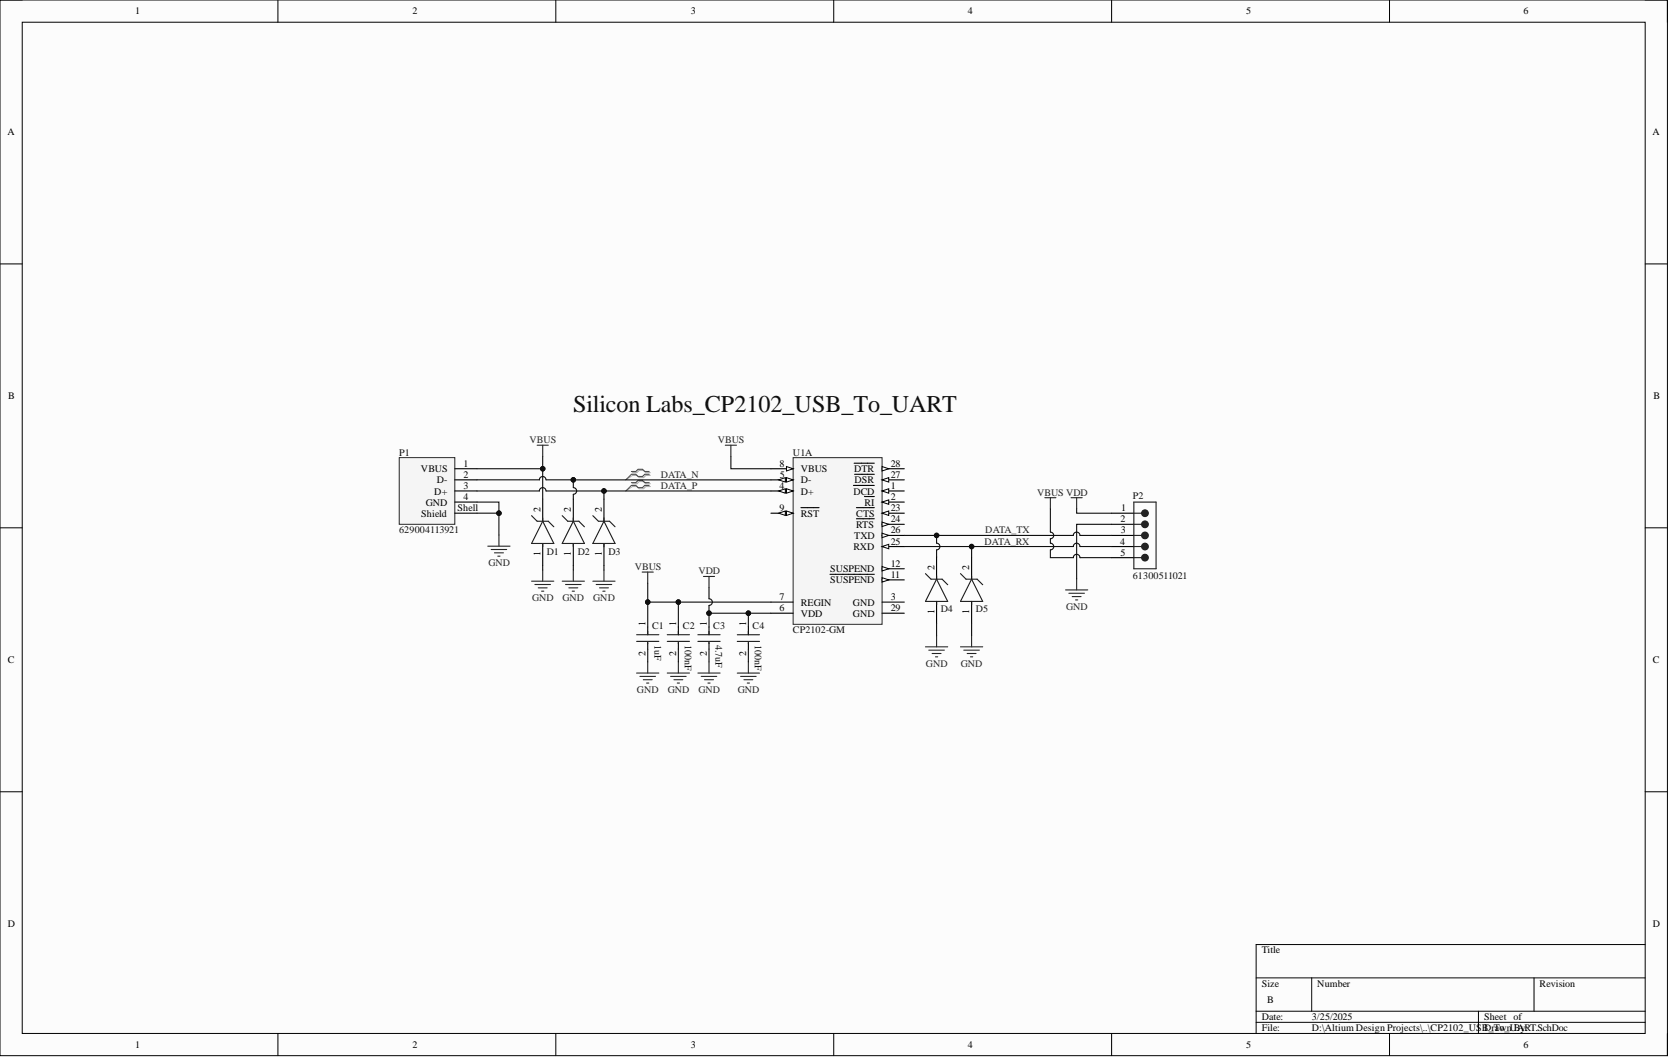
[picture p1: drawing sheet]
<svg xmlns="http://www.w3.org/2000/svg" width="381mm" height="241mm" viewBox="0 0 381 241" stroke-linecap="round" stroke-linejoin="round" font-family="sans-serif">
<defs><g id="words">
<text font-size="5.5" fill="#0e0e0e" x="130.9" y="94">Silicon Labs_CP2102_USB_To_UART</text>
<g font-size="2.3">
<text x="30.9" y="3.3">1</text>
<text x="94.1" y="3.3">2</text>
<text x="157.7" y="3.3">3</text>
<text x="220.9" y="3.3">4</text>
<text x="284.5" y="3.3">5</text>
<text x="347.8" y="3.3">6</text>
<text x="1.7" y="30.9">A</text>
<text x="377.3" y="30.9">A</text>
<text x="1.9" y="91.2">B</text>
<text x="377.4" y="91.2">B</text>
<text x="96.1" y="107.8">VBUS</text>
<text x="105.8" y="106.5">1</text>
<text x="178" y="106.5">8</text>
<text x="182.8" y="107.8">VBUS</text>
<text x="195" y="107.8">DTR</text>
<text x="203.3" y="106.5">28</text>
<text x="99.1" y="112.9">D+</text>
<text x="99.7" y="110.4">D-</text>
<text x="105.8" y="109.1">2</text>
<text x="105.8" y="111.6">3</text>
<text x="178" y="111.6">4</text>
<text x="178.1" y="109.1">5</text>
<text x="182.8" y="112.9">D+</text>
<text x="182.8" y="110.4">D-</text>
<text x="194.8" y="112.9">DCD</text>
<text x="195.1" y="110.4">DSR</text>
<text x="203.3" y="111.6">1</text>
<text x="203.3" y="109.1">27</text>
<text x="96.2" y="118">Shield</text>
<text x="97.2" y="115.4">GND</text>
<text x="104.5" y="116.7">Shell</text>
<text x="105.8" y="114.2">4</text>
<text x="123.4" y="116.9" transform="rotate(-90 123.4 116.9)">2</text>
<text x="130.3" y="116.9" transform="rotate(-90 130.3 116.9)">2</text>
<text x="137.4" y="116.9" transform="rotate(-90 137.4 116.9)">2</text>
<text x="178" y="116.7">9</text>
<text x="182.8" y="118">RST</text>
<text x="195.5" y="118">CTS</text>
<text x="197.3" y="115.4">RI</text>
<text x="203.3" y="114.2">2</text>
<text x="203.3" y="116.7">23</text>
<text x="203.3" y="119.2">24</text>
<text x="255.8" y="119.2">2</text>
<text x="256" y="116.7">1</text>
<text x="194.8" y="125.6">RXD</text>
<text x="195" y="123">TXD</text>
<text x="195.5" y="120.5">RTS</text>
<text x="203.3" y="124.3">25</text>
<text x="203.3" y="121.8">26</text>
<text x="255.7" y="124.3">4</text>
<text x="255.9" y="121.8">3</text>
<text x="123.4" y="126.9" transform="rotate(-90 123.4 126.9)">1</text>
<text x="130.3" y="126.9" transform="rotate(-90 130.3 126.9)">1</text>
<text x="137.4" y="126.9" transform="rotate(-90 137.4 126.9)">1</text>
<text x="189.5" y="130.6">SUSPEND</text>
<text x="203.3" y="131.9">11</text>
<text x="203.3" y="129.4">12</text>
<text x="213.3" y="130.2" transform="rotate(-90 213.3 130.2)">2</text>
<text x="221.3" y="130.2" transform="rotate(-90 221.3 130.2)">2</text>
<text x="255.8" y="126.8">5</text>
<text x="178" y="137">7</text>
<text x="189.5" y="133.2">SUSPEND</text>
<text x="203.3" y="137">3</text>
<text x="147.3" y="142.9" transform="rotate(-90 147.3 142.9)">1</text>
<text x="154.4" y="142.9" transform="rotate(-90 154.4 142.9)">1</text>
<text x="161.4" y="142.9" transform="rotate(-90 161.4 142.9)">1</text>
<text x="170.4" y="142.9" transform="rotate(-90 170.4 142.9)">1</text>
<text x="178" y="139.5">6</text>
<text x="182.8" y="140.8">VDD</text>
<text x="182.8" y="138.3">REGIN</text>
<text x="194.7" y="138.3">GND</text>
<text x="194.7" y="140.8">GND</text>
<text x="203.3" y="139.5">29</text>
<text x="213.3" y="140.2" transform="rotate(-90 213.3 140.2)">1</text>
<text x="221.3" y="140.2" transform="rotate(-90 221.3 140.2)">1</text>
<text x="147.3" y="149.8" transform="rotate(-90 147.3 149.8)">2</text>
<text x="154.4" y="149.8" transform="rotate(-90 154.4 149.8)">2</text>
<text x="161.4" y="149.8" transform="rotate(-90 161.4 149.8)">2</text>
<text x="170.4" y="149.8" transform="rotate(-90 170.4 149.8)">2</text>
<text x="1.8" y="151.4">C</text>
<text x="377.3" y="151.4">C</text>
<text x="1.8" y="211.7">D</text>
<text x="377.3" y="211.7">D</text>
<text x="288" y="217.7">Title</text>
<text x="288" y="225.3">Size</text>
<text x="300.7" y="225.3">Number</text>
<text x="351.5" y="225.3">Revision</text>
<text x="288" y="232.9">Date:</text>
<text x="289.3" y="229.1">B</text>
<text x="299.4" y="232.9">3/25/2025</text>
<text x="338.8" y="232.9">Sheet of</text>
<text x="30.9" y="239.2">1</text>
<text x="94.1" y="239.2">2</text>
<text x="157.7" y="239.2">3</text>
<text x="220.9" y="239.2">4</text>
<text x="284.5" y="239.2">5</text>
<text x="288" y="235.4">File:</text>
<text x="299.4" y="235.4">D:\Altium Design Projects\..\CP2102_USB_To_UART.SchDoc</text>
<text x="338.8" y="235.4">Drawn By:</text>
<text x="347.8" y="239.2">6</text>
</g>
<g font-size="2.3" fill="#262626">
<text x="120.9" y="101.1">VBUS</text>
<text x="163.8" y="101.1">VBUS</text>
<text x="150.8" y="111.6">DATA_P</text>
<text x="150.8" y="109.1">DATA_N</text>
<text x="236.8" y="113.1">VBUS VDD</text>
<text x="224.7" y="124.3">DATA_RX</text>
<text x="224.9" y="121.8">DATA_TX</text>
<text x="111.5" y="129.3">GND</text>
<text x="144.9" y="130.1">VBUS</text>
<text x="159.4" y="131.1">VDD</text>
<text x="121.5" y="137.2">GND</text>
<text x="128.4" y="137.2">GND</text>
<text x="135.4" y="137.2">GND</text>
<text x="243.4" y="139.3">GND</text>
<text x="211.4" y="152.2">GND</text>
<text x="219.3" y="152.2">GND</text>
<text x="145.4" y="158.2">GND</text>
<text x="152.4" y="158.2">GND</text>
<text x="159.4" y="158.2">GND</text>
<text x="168.4" y="158.2">GND</text>
</g>
<g font-size="2.3" fill="#0e0e0e">
<text x="91.1" y="104">P1</text>
<text x="181" y="104">U1A</text>
<text x="258.6" y="113.9">P2</text>
<text x="91.1" y="121.8">629004113921</text>
<text x="124.8" y="126.7">D1</text>
<text x="131.9" y="126.7">D2</text>
<text x="138.9" y="126.7">D3</text>
<text x="258.6" y="132.2">61300511021</text>
<text x="148.9" y="143.6">C1</text>
<text x="155.9" y="143.6">C2</text>
<text x="162.8" y="143.6">C3</text>
<text x="171.8" y="143.6">C4</text>
<text x="214.8" y="139.6">D4</text>
<text x="222.8" y="139.6">D5</text>
<text x="149.4" y="147.1" transform="rotate(90 149.4 147.1)">1uF</text>
<text x="156.3" y="147.1" transform="rotate(90 156.3 147.1)">100nF</text>
<text x="163.3" y="147.1" transform="rotate(90 163.3 147.1)">4.7uF</text>
<text x="172.3" y="147.1" transform="rotate(90 172.3 147.1)">100nF</text>
<text x="181" y="144.6">CP2102-GM</text>
</g>
</g></defs>
<path d="M0 0h380.6v241h-380.6z" fill-rule="evenodd" fill="#fcfcfc"/>
<path d="M0 0h380.6v241h-380.6z" fill="none" stroke="#000" stroke-width=".23"/>
<path d="M5.1 5.1h370.5v230.8h-370.5z" fill-rule="evenodd" fill="#fcfcfc"/>
<g fill="none" stroke="#000" stroke-width=".23">
<path d="M0 0h5.1M63.4 0v5.1M126.9 0v5.1M190.3 0v5.1M253.8 0v5.1M317.2 0v5.1M375.6 0h5v5.1M5.1 5.1h370.5v230.8h-370.5zM0 60.2h5.1M375.6 60.2h5M0 120.5h5.1M375.6 120.5h5"/>
<path d="M0 180.7h5.1M375.6 180.7h5M375.6 215.6h-88.9v20.3M63.4 235.9v5.1M126.9 235.9v5.1M190.3 235.9v5.1M253.8 235.9v5.1M286.7 223.2h88.9M286.7 230.9h88.9M286.7 233.4h88.9M299.4 223.2v7.7M317.2 235.9v5.1"/>
<path d="M337.5 230.9v5M350.2 223.2v7.7M380.6 235.9v5.1"/>
</g>
<path d="M91.1 104.5h12.7v15.2h-12.7z" fill-rule="evenodd" fill="#f5f5f5"/>
<path d="M91.1 104.5h12.7v15.2h-12.7z" fill="none" stroke="#262626" stroke-width=".23"/>
<path d="M103.8 107h5.1M103.8 109.5h5.1M103.8 112.1h5.1M103.8 114.6h5.1M103.8 117.2h5.1M123.9 113.9v5.1M130.9 113.9v5.1M137.9 113.9v5.1M123.9 124.1v5M130.9 124.1v5M137.9 124.1v5" fill="none" stroke="#000" stroke-width=".25"/>
<path d="M121.4 117.7l1.2 1.3h2.6l1.2 1.3M123.9 119l2.5 5.1h-5zM123.9 118.2v.8M128.3 117.7l1.3 1.3h2.5l1.3 1.3M130.9 119l2.5 5.1h-5.1zM130.9 118.2v.8M135.3 117.7l1.3 1.3h2.5l1.3 1.3M137.9 119l2.5 5.1h-5.1zM137.9 118.2v.8M123.9 124.1v.7M130.9 124.1v.7M137.9 124.1v.7" fill="none" stroke="#1c1c1c" stroke-width=".25"/>
<path d="M181.1 104.5h20.3v38h-20.3z" fill-rule="evenodd" fill="#f5f5f5"/>
<path d="M181.1 104.5h20.3v38h-20.3z" fill="none" stroke="#262626" stroke-width=".23"/>
<path d="M201.4 112.1h5" fill="none" stroke="#000" stroke-width=".25"/>
<path d="M201.4 112.1l1.5-.5v1z" fill="#fbfbfb"/>
<path d="M201.4 112.1l1.5-.5v1z" fill="none" stroke="#000" stroke-width=".23"/>
<path d="M194.8 110.8h4.8M201.4 114.6h5" fill="none" stroke="#000" stroke-width=".25"/>
<path d="M201.4 114.6l1.5-.5v1z" fill="#fbfbfb"/>
<path d="M201.4 114.6l1.5-.5v1z" fill="none" stroke="#000" stroke-width=".23"/>
<path d="M176 112.1h5.1M197.3 113.4h2.3M201.4 137.5h5" fill="none" stroke="#000" stroke-width=".25"/>
<path d="M179.5 111.6l1.6 .5-1.6 .5z" fill="#fbfbfb"/>
<path d="M179.5 111.6l1.6 .5-1.6 .5z" fill="none" stroke="#000" stroke-width=".23"/>
<path d="M177.8 112.1l1.5-.5v1z" fill="#fbfbfb"/>
<path d="M177.8 112.1l1.5-.5v1z" fill="none" stroke="#000" stroke-width=".23"/>
<path d="M176 109.5h5.1" fill="none" stroke="#000" stroke-width=".25"/>
<path d="M179.5 109l1.6 .5-1.6 .6z" fill="#fbfbfb"/>
<path d="M179.5 109l1.6 .5-1.6 .6z" fill="none" stroke="#000" stroke-width=".23"/>
<path d="M177.8 109.5l1.5-.5v1.1z" fill="#fbfbfb"/>
<path d="M177.8 109.5l1.5-.5v1.1z" fill="none" stroke="#000" stroke-width=".23"/>
<path d="M176 107h5.1M176 140h5.1M176 137.5h5.1" fill="none" stroke="#000" stroke-width=".25"/>
<path d="M179.5 106.5l1.6 .5-1.6 .5z" fill="#fbfbfb"/>
<path d="M179.5 106.5l1.6 .5-1.6 .5z" fill="none" stroke="#000" stroke-width=".23"/>
<path d="M176 117.2h5.1" fill="none" stroke="#000" stroke-width=".25"/>
<path d="M179.5 116.7l1.6 .5-1.6 .5z" fill="#fbfbfb"/>
<path d="M179.5 116.7l1.6 .5-1.6 .5z" fill="none" stroke="#000" stroke-width=".23"/>
<path d="M177.8 117.2l1.5-.5v1z" fill="#fbfbfb"/>
<path d="M177.8 117.2l1.5-.5v1z" fill="none" stroke="#000" stroke-width=".23"/>
<path d="M182.8 115.9h4.2M201.4 132.4h5" fill="none" stroke="#000" stroke-width=".25"/>
<path d="M201.4 131.9l1.5 .5-1.5 .5z" fill="#fbfbfb"/>
<path d="M201.4 131.9l1.5 .5-1.5 .5z" fill="none" stroke="#000" stroke-width=".23"/>
<path d="M189.5 131.1h10.1M201.4 129.8h5" fill="none" stroke="#000" stroke-width=".25"/>
<path d="M201.4 129.3l1.5 .5-1.5 .6z" fill="#fbfbfb"/>
<path d="M201.4 129.3l1.5 .5-1.5 .6z" fill="none" stroke="#000" stroke-width=".23"/>
<path d="M201.4 117.2h5" fill="none" stroke="#000" stroke-width=".25"/>
<path d="M201.4 117.2l1.5-.5v1z" fill="#fbfbfb"/>
<path d="M201.4 117.2l1.5-.5v1z" fill="none" stroke="#000" stroke-width=".23"/>
<path d="M195.5 115.9h4.1M201.4 119.7h5" fill="none" stroke="#000" stroke-width=".25"/>
<path d="M201.4 119.2l1.5 .5-1.5 .5z" fill="#fbfbfb"/>
<path d="M201.4 119.2l1.5 .5-1.5 .5z" fill="none" stroke="#000" stroke-width=".23"/>
<path d="M195.5 118.4h4.1M201.4 124.8h5" fill="none" stroke="#000" stroke-width=".25"/>
<path d="M201.4 124.8l1.5-.5v1z" fill="#fbfbfb"/>
<path d="M201.4 124.8l1.5-.5v1z" fill="none" stroke="#000" stroke-width=".23"/>
<path d="M201.4 122.2h5" fill="none" stroke="#000" stroke-width=".25"/>
<path d="M201.4 121.7l1.5 .5-1.5 .5z" fill="#fbfbfb"/>
<path d="M201.4 121.7l1.5 .5-1.5 .5z" fill="none" stroke="#000" stroke-width=".23"/>
<path d="M201.4 109.5h5" fill="none" stroke="#000" stroke-width=".25"/>
<path d="M201.4 109.5l1.5-.5v1.1z" fill="#fbfbfb"/>
<path d="M201.4 109.5l1.5-.5v1.1z" fill="none" stroke="#000" stroke-width=".23"/>
<path d="M195.1 108.3h4.5M201.4 107h5" fill="none" stroke="#000" stroke-width=".25"/>
<path d="M201.4 106.5l1.5 .5-1.5 .5z" fill="#fbfbfb"/>
<path d="M201.4 106.5l1.5 .5-1.5 .5z" fill="none" stroke="#000" stroke-width=".23"/>
<path d="M195 105.7h4.6M253.8 119.7h5M253.8 117.2h5M201.4 140h5" fill="none" stroke="#000" stroke-width=".25"/>
<path d="M258.8 119.7h1.8" fill="none" stroke="#1c1c1c" stroke-width=".25"/>
<circle cx="261.4" cy="119.7" r=".76" fill="#1c1c1c"/>
<g fill="none" stroke="#1c1c1c" stroke-width=".25">
<path d="M258.8 117.2h1.8M258.8 122.2h1.8"/>
<circle cx="261.4" cy="119.7" r=".76"/>
</g>
<path d="M253.8 122.2h5" fill="none" stroke="#000" stroke-width=".25"/>
<circle cx="261.4" cy="122.2" r=".76" fill="#1c1c1c"/>
<g fill="none" stroke="#1c1c1c" stroke-width=".25">
<path d="M258.8 124.8h1.8"/>
<circle cx="261.4" cy="122.2" r=".76"/>
</g>
<path d="M253.8 124.8h5" fill="none" stroke="#000" stroke-width=".25"/>
<circle cx="261.4" cy="124.8" r=".76" fill="#1c1c1c"/>
<g fill="none" stroke="#1c1c1c" stroke-width=".25">
<path d="M258.8 127.3h1.8"/>
<circle cx="261.4" cy="124.8" r=".76"/>
</g>
<path d="M253.8 127.3h5" fill="none" stroke="#000" stroke-width=".25"/>
<circle cx="261.4" cy="127.3" r=".76" fill="#1c1c1c"/>
<g fill="none" stroke="#1c1c1c" stroke-width=".25">
<path d="M258.8 114.6h5.1v15.2h-5.1z"/>
<circle cx="261.4" cy="127.3" r=".76"/>
</g>
<circle cx="261.4" cy="117.2" r=".76" fill="#1c1c1c"/>
<g fill="none" stroke="#1c1c1c" stroke-width=".25">
<path d="M211.3 131l1.2 1.2h2.6l1.2 1.3M213.8 132.2l2.5 5.1h-5zM213.8 131.5v.7M213.8 137.3v.8M219.3 131l1.2 1.2h2.6l1.2 1.3M221.8 132.2l2.5 5.1h-5zM221.8 131.5v.7M221.8 137.3v.8M145.3 144.9h5.1M145.3 146.4h5.1M147.9 144.1v.8M147.9 146.7v.2"/>
<path d="M152.3 144.9h5.1M152.3 146.4h5.1M154.9 144.1v.8M154.9 146.7v.2M159.3 144.9h5.1M159.3 146.4h5.1M161.9 144.1v.8M161.9 146.7v.2M168.3 144.9h5.1M168.3 146.4h5.1M170.8 144.1v.8M170.8 146.7v.2"/>
<circle cx="261.4" cy="117.2" r=".76"/>
</g>
<path d="M213.8 127.1v5.1M213.8 137.3v5.1M221.8 127.1v5.1M221.8 137.3v5.1M147.9 143.1v1.8M147.9 146.7v1.5M154.9 143.1v1.8M154.9 146.7v1.5M161.9 143.1v1.8M161.9 146.7v1.5M170.8 143.1v1.8M170.8 146.7v1.5" fill="none" stroke="#000" stroke-width=".25"/>
<g fill="none" stroke="#262626" stroke-width=".25">
<path d="M122.6 101.6h2.6M123.9 101.6v2.6M165.6 101.6h2.5M166.8 101.6v2.6M238.5 113.6h2.6M239.8 113.6v2.6M244.5 113.6h2.5M245.8 113.6v2.6M111.4 124.7h5M112.1 125.4h3.6M112.9 126.2h2M113.6 127h.5"/>
<path d="M113.9 122.1v2.6M121.4 132.7h5M122.1 133.4h3.6M122.9 134.2h2M123.6 135h.5M123.9 130.1v2.6M128.3 132.7h5.1M129.1 133.4h3.6M129.9 134.2h2M130.6 135h.5M130.9 130.1v2.6M135.3 132.7h5.1"/>
<path d="M136.1 133.4h3.5M136.9 134.2h2M137.6 135h.5M137.9 130.1v2.6M146.6 130.6h2.5M147.9 130.6v2.5M160.6 131.6h2.5M161.9 131.6v2.5M243.2 134.7h5.1M244 135.4h3.6M244.8 136.2h2M245.5 137h.5"/>
<path d="M245.8 132.1v2.6M145.3 153.7h5.1M146.1 154.4h3.5M146.8 155.2h2.1M147.6 155.9h.5M147.9 151.1v2.6M152.3 153.7h5.1M153.1 154.4h3.5M153.8 155.2h2.1M154.6 155.9h.5M154.9 151.1v2.6M159.3 153.7h5.1"/>
<path d="M160.1 154.4h3.5M160.8 155.2h2.1M161.6 155.9h.5M161.9 151.1v2.6M168.3 153.7h5.1M169.1 154.4h3.5M169.8 155.2h2.1M170.6 155.9h.5M170.8 151.1v2.6M211.3 147.7h5M212 148.4h3.6M212.8 149.2h2"/>
<path d="M213.5 149.9h.6M213.8 145.1v2.6M219.3 147.7h5M220 148.4h3.6M220.8 149.2h2M221.5 149.9h.6M221.8 145.1v2.6"/>
</g>
<path d="M144.4 107.9h1l.5-.5h1l.5 .5h1M144.4 108.5h1l.5 .5h1l.5-.5h1M144.4 110.4h1l.5-.5h1l.5 .5h1M144.4 111.1h1l.5 .5h1l.5-.5h1" fill="none" stroke="#aeaeae" stroke-width=".25"/>
<path d="M144.4 108.5l-1.5 1M144.4 111.1l-1.5 1" fill="none" stroke="#aeaeae" stroke-width=".23"/>
<path d="M144.1 107.6h1.1l.5-.5h1l.5 .5h1M144.1 108.3h1.1l.5 .5h1l.5-.5h1M144.1 110.2h1.1l.5-.5h1l.5 .5h1M144.1 110.8h1.1l.5 .5h1l.5-.5h1" fill="none" stroke="#4c4c4c" stroke-width=".25"/>
<path d="M144.1 108.3l-1.2 1.2M144.1 110.8l-1.2 1.3" fill="none" stroke="#4c4c4c" stroke-width=".23"/>
<path d="M176 140h-14.1v3.1" fill="none" stroke="#0e0e0e" stroke-width=".25"/>
<circle cx="170.8" cy="140" r=".51" fill="#0e0e0e"/>
<circle cx="170.8" cy="140" r=".51" fill="none" stroke="#0e0e0e" stroke-width=".23"/>
<circle cx="161.9" cy="140" r=".51" fill="#0e0e0e"/>
<circle cx="161.9" cy="140" r=".51" fill="none" stroke="#0e0e0e" stroke-width=".23"/>
<path d="M170.8 140v3.1" fill="none" stroke="#0e0e0e" stroke-width=".25"/>
<circle cx="170.8" cy="140" r=".51" fill="#0e0e0e"/>
<circle cx="170.8" cy="140" r=".51" fill="none" stroke="#0e0e0e" stroke-width=".23"/>
<path d="M245.8 116.2v1h8M253.8 119.7h-8v12.4M206.4 122.2h38.6a.76 .76 0 0 1 .8-.7 .76 .76 0 0 1 .7 .7h7.3M147.9 148.2v2.9M154.9 148.2v2.9M161.9 148.2v2.9M170.8 148.2v2.9" fill="none" stroke="#0e0e0e" stroke-width=".25"/>
<circle cx="213.8" cy="122.2" r=".51" fill="#0e0e0e"/>
<circle cx="213.8" cy="122.2" r=".51" fill="none" stroke="#0e0e0e" stroke-width=".23"/>
<path d="M206.4 124.8h38.6a.76 .76 0 0 1 .8-.8 .76 .76 0 0 1 .7 .8h7.3" fill="none" stroke="#0e0e0e" stroke-width=".25"/>
<circle cx="221.8" cy="124.8" r=".51" fill="#0e0e0e"/>
<circle cx="221.8" cy="124.8" r=".51" fill="none" stroke="#0e0e0e" stroke-width=".23"/>
<path d="M213.8 122.2v1.8a.76 .76 0 0 1 .8 .8 .76 .76 0 0 1-.8 .7v1.6" fill="none" stroke="#0e0e0e" stroke-width=".25"/>
<circle cx="213.8" cy="122.2" r=".51" fill="#0e0e0e"/>
<circle cx="213.8" cy="122.2" r=".51" fill="none" stroke="#0e0e0e" stroke-width=".23"/>
<path d="M221.8 124.8v2.3" fill="none" stroke="#0e0e0e" stroke-width=".25"/>
<circle cx="221.8" cy="124.8" r=".51" fill="#0e0e0e"/>
<circle cx="221.8" cy="124.8" r=".51" fill="none" stroke="#0e0e0e" stroke-width=".23"/>
<path d="M123.9 104.2v2.8h-15M213.8 142.4v2.7M221.8 142.4v2.7" fill="none" stroke="#0e0e0e" stroke-width=".25"/>
<circle cx="123.9" cy="107" r=".51" fill="#0e0e0e"/>
<circle cx="123.9" cy="107" r=".51" fill="none" stroke="#0e0e0e" stroke-width=".23"/>
<path d="M108.9 117.2h5v4.9" fill="none" stroke="#0e0e0e" stroke-width=".25"/>
<circle cx="113.9" cy="117.2" r=".51" fill="#0e0e0e"/>
<circle cx="113.9" cy="117.2" r=".51" fill="none" stroke="#0e0e0e" stroke-width=".23"/>
<path d="M108.9 114.6h5v2.6" fill="none" stroke="#0e0e0e" stroke-width=".25"/>
<circle cx="113.9" cy="117.2" r=".51" fill="#0e0e0e"/>
<circle cx="113.9" cy="117.2" r=".51" fill="none" stroke="#0e0e0e" stroke-width=".23"/>
<path d="M123.9 107v6.9" fill="none" stroke="#0e0e0e" stroke-width=".25"/>
<circle cx="123.9" cy="107" r=".51" fill="#0e0e0e"/>
<circle cx="123.9" cy="107" r=".51" fill="none" stroke="#0e0e0e" stroke-width=".23"/>
<path d="M108.9 112.1h14.2a.76 .76 0 0 1 .8-.8 .76 .76 0 0 1 .7 .8h51.4M123.9 129.1v1M130.9 129.1v1M137.9 129.1v1" fill="none" stroke="#0e0e0e" stroke-width=".25"/>
<circle cx="137.9" cy="112.1" r=".51" fill="#0e0e0e"/>
<circle cx="137.9" cy="112.1" r=".51" fill="none" stroke="#0e0e0e" stroke-width=".23"/>
<path d="M130.9 109.5h45.1" fill="none" stroke="#0e0e0e" stroke-width=".25"/>
<circle cx="130.9" cy="109.5" r=".51" fill="#0e0e0e"/>
<circle cx="130.9" cy="109.5" r=".51" fill="none" stroke="#0e0e0e" stroke-width=".23"/>
<path d="M137.9 112.1v1.8" fill="none" stroke="#0e0e0e" stroke-width=".25"/>
<circle cx="137.9" cy="112.1" r=".51" fill="#0e0e0e"/>
<circle cx="137.9" cy="112.1" r=".51" fill="none" stroke="#0e0e0e" stroke-width=".23"/>
<path d="M108.9 109.5h14.2a.76 .76 0 0 1 .8-.7 .76 .76 0 0 1 .7 .7h6.3v1.8a.76 .76 0 0 1 .7 .8 .76 .76 0 0 1-.7 .7v1.1" fill="none" stroke="#0e0e0e" stroke-width=".25"/>
<circle cx="130.9" cy="109.5" r=".51" fill="#0e0e0e"/>
<circle cx="130.9" cy="109.5" r=".51" fill="none" stroke="#0e0e0e" stroke-width=".23"/>
<path d="M176 137.5h-28.1v5.6" fill="none" stroke="#0e0e0e" stroke-width=".25"/>
<circle cx="147.9" cy="137.4" r=".51" fill="#0e0e0e"/>
<circle cx="147.9" cy="137.4" r=".51" fill="none" stroke="#0e0e0e" stroke-width=".23"/>
<circle cx="154.9" cy="137.4" r=".51" fill="#0e0e0e"/>
<circle cx="154.9" cy="137.4" r=".51" fill="none" stroke="#0e0e0e" stroke-width=".23"/>
<path d="M154.9 137.4v5.7" fill="none" stroke="#0e0e0e" stroke-width=".25"/>
<circle cx="154.9" cy="137.4" r=".51" fill="#0e0e0e"/>
<circle cx="154.9" cy="137.4" r=".51" fill="none" stroke="#0e0e0e" stroke-width=".23"/>
<path d="M147.9 133.1v4.3" fill="none" stroke="#0e0e0e" stroke-width=".25"/>
<circle cx="147.9" cy="137.4" r=".51" fill="#0e0e0e"/>
<circle cx="147.9" cy="137.4" r=".51" fill="none" stroke="#0e0e0e" stroke-width=".23"/>
<path d="M166.8 104.2v2.8h9.2M161.9 134.1v2.6a.76 .76 0 0 1 .7 .7 .76 .76 0 0 1-.7 .8v1.8" fill="none" stroke="#0e0e0e" stroke-width=".25"/>
<circle cx="161.9" cy="140" r=".51" fill="#0e0e0e"/>
<circle cx="161.9" cy="140" r=".51" fill="none" stroke="#0e0e0e" stroke-width=".23"/>
<path d="M239.8 116.2v5.3a.76 .76 0 0 1 .7 .7 .76 .76 0 0 1-.7 .8v1a.76 .76 0 0 1 .7 .8 .76 .76 0 0 1-.7 .7v1.8h5.2a.76 .76 0 0 1 .8-.8 .76 .76 0 0 1 .7 .8h7.3" fill="none" stroke="#0e0e0e" stroke-width=".25"/>
<use href="#words"/>
</svg>
